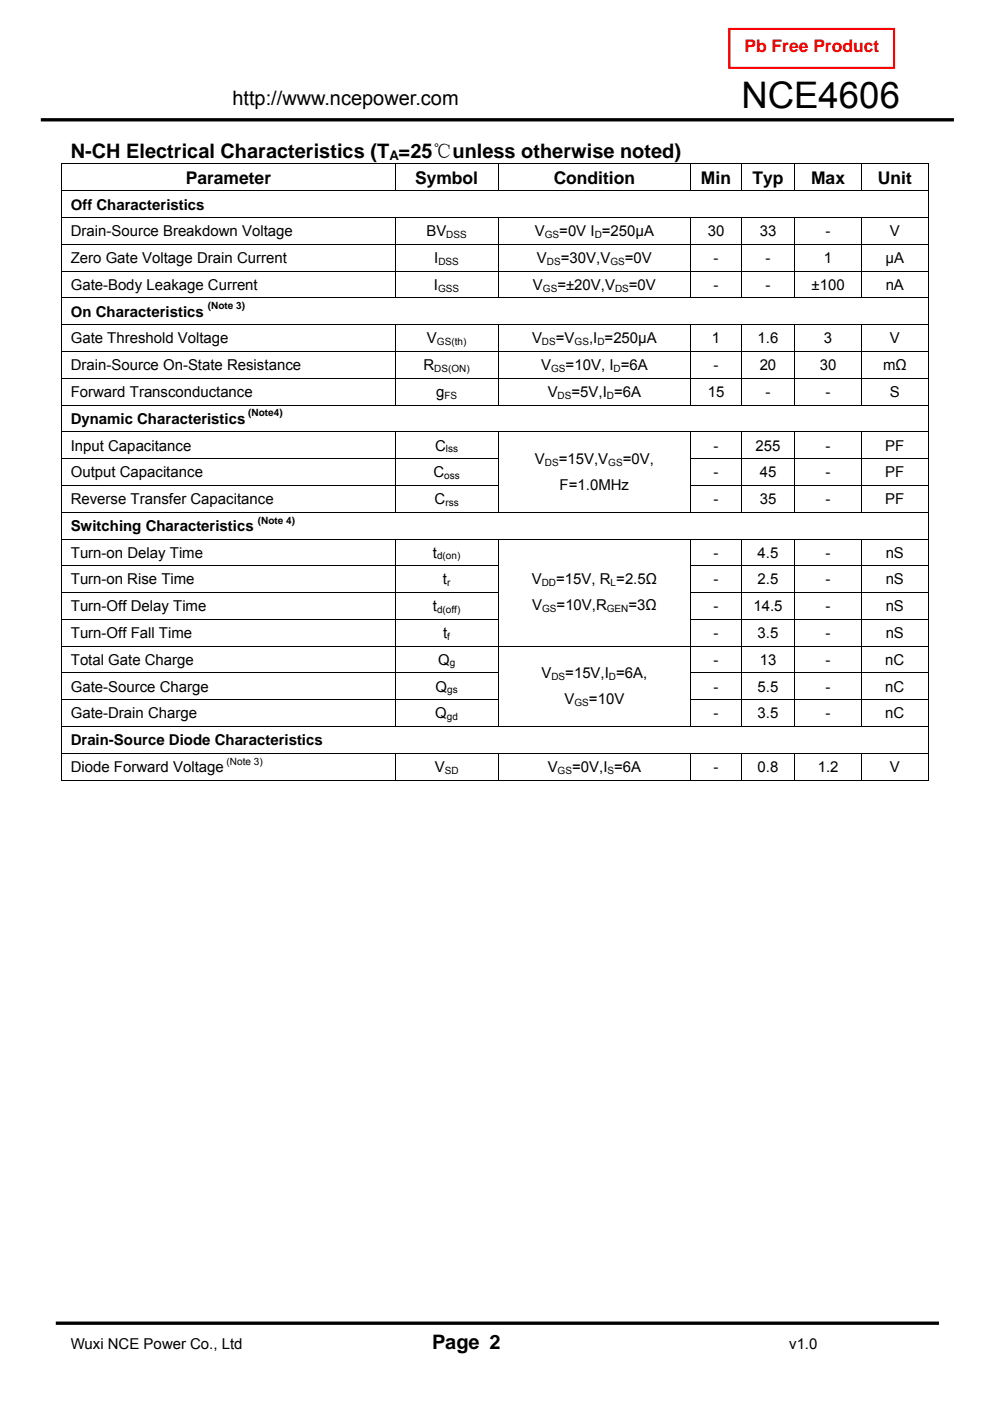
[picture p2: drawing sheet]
<svg xmlns="http://www.w3.org/2000/svg" width="210mm" height="297mm" viewBox="0 0 210 297" stroke-linecap="round" stroke-linejoin="round" font-family="sans-serif">
<defs><g id="words">
<text font-size="7.8" x="157.2" y="22.9">NCE4606</text>
<g font-size="4.2">
<text x="49.3" y="22.3">http://www.ncepower.com</text>
<text x="15" y="33.5">N-CH Electrical Characteristics (T =25℃unless otherwise noted)</text>
<text x="91.6" y="286.1">Page 2</text>
</g>
<text font-size="3.7" fill="#f00" x="157.9" y="11.1">Pb Free Product</text>
<g font-size="3.7">
<text x="39.4" y="39">Parameter</text>
<text x="88.1" y="39">Symbol</text>
<text x="117.4" y="39">Condition</text>
<text x="148.7" y="39">Min</text>
<text x="159.6" y="39">Typ</text>
<text x="172" y="39">Max</text>
<text x="186.2" y="39">Unit</text>
</g>
<g font-size="3.2">
<text x="15" y="44.4">Off Characteristics</text>
<text x="15" y="50.1">Drain-Source Breakdown Voltage</text>
<text x="90.4" y="50.1">BV</text>
<text x="113.4" y="50.1">V</text>
<text x="118.6" y="50.1">=0V I =250μA</text>
<text x="150.1" y="50.1">30</text>
<text x="161.1" y="50.1">33</text>
<text x="175.1" y="50.1">-</text>
<text x="188.8" y="50.1">V</text>
<text x="15" y="55.8">Zero Gate Voltage Drain Current</text>
<text x="92.1" y="55.8">I</text>
<text x="113.9" y="55.8">V</text>
<text x="119" y="55.8">=30V,V</text>
<text x="132.5" y="55.8">=0V</text>
<text x="151.4" y="55.8">-</text>
<text x="162.4" y="55.8">-</text>
<text x="174.8" y="55.8">1</text>
<text x="187.8" y="55.8">μA</text>
<text x="15" y="61.4">Gate-Body Leakage Current</text>
<text x="92" y="61.4">I</text>
<text x="113" y="61.4">V</text>
<text x="118.2" y="61.4">=±20V,V</text>
<text x="133.4" y="61.4">=0V</text>
<text x="151.3" y="61.4">-</text>
<text x="162.4" y="61.4">-</text>
<text x="172.1" y="61.4">±100</text>
<text x="187.9" y="61.4">nA</text>
<text x="15" y="67.2">On Characteristics</text>
<text x="15" y="72.8">Gate Threshold Voltage</text>
<text x="90.5" y="72.8">V</text>
<text x="112.8" y="72.8">V</text>
<text x="117.9" y="72.8">=V</text>
<text x="124.9" y="72.8">,I =250μA</text>
<text x="151" y="72.8">1</text>
<text x="160.7" y="72.8">1.6</text>
<text x="174.7" y="72.8">3</text>
<text x="188.7" y="72.8">V</text>
<text x="15" y="78.5">Drain-Source On-State Resistance</text>
<text x="89.8" y="78.5">R</text>
<text x="114.8" y="78.5">V</text>
<text x="120" y="78.5">=10V, I =6A</text>
<text x="151.3" y="78.5">-</text>
<text x="161.1" y="78.5">20</text>
<text x="173.9" y="78.5">30</text>
<text x="187.3" y="78.5">mΩ</text>
<text x="15" y="84.2">Forward Transconductance</text>
<text x="15" y="89.9">Dynamic Characteristics</text>
<text x="92.5" y="84.2">g</text>
<text x="116.2" y="84.2">V</text>
<text x="121.2" y="84.2">=5V,I =6A</text>
<text x="150.1" y="84.2">15</text>
<text x="162.4" y="84.2">-</text>
<text x="175.1" y="84.2">-</text>
<text x="188.7" y="84.2">S</text>
<text x="15" y="95.5">Input Capacitance</text>
<text x="92.3" y="95.5">C</text>
<text x="151.3" y="95.5">-</text>
<text x="160.3" y="95.5">255</text>
<text x="175.1" y="95.5">-</text>
<text x="187.8" y="95.5">PF</text>
<text x="15" y="101.2">Output Capacitance</text>
<text x="91.9" y="101.2">C</text>
<text x="113.5" y="98.4">V</text>
<text x="118.5" y="98.4">=15V,V</text>
<text x="132.1" y="98.4">=0V,</text>
<text x="151.3" y="101.2">-</text>
<text x="161.1" y="101.2">45</text>
<text x="175.1" y="101.2">-</text>
<text x="187.8" y="101.2">PF</text>
<text x="15" y="106.9">Reverse Transfer Capacitance</text>
<text x="92.2" y="106.9">C</text>
<text x="118.7" y="103.9">F=1.0MHz</text>
<text x="151.3" y="106.9">-</text>
<text x="161.1" y="106.9">35</text>
<text x="175.1" y="106.9">-</text>
<text x="187.8" y="106.9">PF</text>
<text x="15" y="112.6">Switching Characteristics</text>
<text x="15" y="118.2">Turn-on Delay Time</text>
<text x="91.8" y="118.2">t</text>
<text x="151.3" y="118.2">-</text>
<text x="160.7" y="118.2">4.5</text>
<text x="175.1" y="118.2">-</text>
<text x="187.9" y="118.2">nS</text>
<text x="15" y="123.9">Turn-on Rise Time</text>
<text x="93.9" y="123.9">t</text>
<text x="112.8" y="123.9">V</text>
<text x="118" y="123.9">=15V, R =2.5Ω</text>
<text x="151.3" y="123.9">-</text>
<text x="160.7" y="123.9">2.5</text>
<text x="175.1" y="123.9">-</text>
<text x="187.9" y="123.9">nS</text>
<text x="15" y="129.6">Turn-Off Delay Time</text>
<text x="91.8" y="129.6">t</text>
<text x="112.9" y="129.4">V</text>
<text x="118" y="129.4">=10V,R</text>
<text x="133.3" y="129.4">=3Ω</text>
<text x="151.3" y="129.6">-</text>
<text x="159.8" y="129.6">14.5</text>
<text x="175.1" y="129.6">-</text>
<text x="187.9" y="129.6">nS</text>
<text x="15" y="135.3">Turn-Off Fall Time</text>
<text x="94" y="135.3">t</text>
<text x="151.3" y="135.3">-</text>
<text x="160.7" y="135.3">3.5</text>
<text x="175.1" y="135.3">-</text>
<text x="187.9" y="135.3">nS</text>
<text x="15" y="140.9">Total Gate Charge</text>
<text x="92.9" y="140.9">Q</text>
<text x="114.8" y="143.8">V</text>
<text x="119.9" y="143.8">=15V,I =6A,</text>
<text x="151.3" y="140.9">-</text>
<text x="161.1" y="140.9">13</text>
<text x="175.1" y="140.9">-</text>
<text x="187.8" y="140.9">nC</text>
<text x="15" y="146.6">Gate-Source Charge</text>
<text x="92.4" y="146.6">Q</text>
<text x="119.7" y="149.3">V</text>
<text x="124.9" y="149.3">=10V</text>
<text x="151.3" y="146.6">-</text>
<text x="160.7" y="146.6">5.5</text>
<text x="175.1" y="146.6">-</text>
<text x="187.8" y="146.6">nC</text>
<text x="15" y="152.3">Gate-Drain Charge</text>
<text x="92.3" y="152.3">Q</text>
<text x="151.3" y="152.3">-</text>
<text x="160.7" y="152.3">3.5</text>
<text x="175.1" y="152.3">-</text>
<text x="187.8" y="152.3">nC</text>
<text x="15" y="158">Drain-Source Diode Characteristics</text>
<text x="15" y="163.7">Diode Forward Voltage</text>
<text x="92.2" y="163.7">V</text>
<text x="116.2" y="163.7">V</text>
<text x="121.3" y="163.7">=0V,I =6A</text>
<text x="151.3" y="163.7">-</text>
<text x="160.7" y="163.7">0.8</text>
<text x="173.4" y="163.7">1.2</text>
<text x="188.7" y="163.7">V</text>
<text x="15" y="286.1">Wuxi NCE Power Co., Ltd</text>
<text x="167.4" y="286.1">v1.0</text>
</g>
<text font-size="2.8" x="82.6" y="34">A</text>
<g font-size="2.1">
<text x="94.7" y="50.4">DSS</text>
<text x="115.5" y="50.4">GS</text>
<text x="126.1" y="50.4">D</text>
<text x="93" y="56.1">DSS</text>
<text x="116" y="56.1">DS</text>
<text x="129.5" y="56.1">GS</text>
<text x="44.1" y="65.6">(Note 3)</text>
<text x="92.9" y="61.8">GSS</text>
<text x="115.1" y="61.8">GS</text>
<text x="130.5" y="61.8">DS</text>
<text x="92.7" y="73.2">GS(th)</text>
<text x="115" y="73.2">DS</text>
<text x="121.9" y="73.2">GS</text>
<text x="126.7" y="73.2">D</text>
<text x="92.1" y="78.8">DS(ON)</text>
<text x="116.9" y="78.8">GS</text>
<text x="130.1" y="78.8">D</text>
<text x="52.6" y="88.3">(Note4)</text>
<text x="94.3" y="84.5">FS</text>
<text x="118.3" y="84.5">DS</text>
<text x="128.7" y="84.5">D</text>
<text x="94.6" y="95.9">lss</text>
<text x="94.2" y="101.6">oss</text>
<text x="115.6" y="98.7">DS</text>
<text x="129" y="98.7">GS</text>
<text x="94.5" y="107.2">rss</text>
<text x="54.7" y="111">(Note 4)</text>
<text x="92.7" y="118.6">d(on)</text>
<text x="94.8" y="124.3">r</text>
<text x="114.9" y="124.3">DD</text>
<text x="129.5" y="124.3">L</text>
<text x="92.7" y="130">d(off)</text>
<text x="115" y="129.8">GS</text>
<text x="128.7" y="129.8">GEN</text>
<text x="94.8" y="135.6">f</text>
<text x="95.4" y="141.3">g</text>
<text x="94.8" y="147">gs</text>
<text x="116.9" y="144.1">DS</text>
<text x="121.9" y="149.6">GS</text>
<text x="129.2" y="144.1">D</text>
<text x="94.8" y="152.7">gd</text>
<text x="48" y="162.1">(Note 3)</text>
<text x="94.3" y="164">SD</text>
<text x="118.3" y="164">GS</text>
<text x="128.9" y="164">S</text>
</g>
</g></defs>
<path d="M8.7 25.4h193.6M11.8 280.5h187.4" fill="none" stroke="#000" stroke-width=".71" stroke-linecap="butt"/>
<path d="M154.7 6.1h34.9v8.3h-34.9z" fill="none" stroke="#f00" stroke-width=".44"/>
<path d="M13 34.7h.2v.1h-.2zM196.8 34.7h.2v.1h-.2zM196.8 165.3h.2v.2h-.2z" fill="#000"/>
<g fill="none" stroke="#000" stroke-width=".21">
<path d="M13 34.8h184M13.1 34.8v5.6M83.8 34.8v5.6M105.7 34.8v5.6M146.5 34.8v5.6M157.2 34.8v5.6M168.6 34.8v5.6M182.7 34.8v5.6M196.9 34.8v5.6M13 40.4h184M13 46.1h184M13 51.8h184"/>
<path d="M13 57.5h184M13.1 40.5v5.5M13.1 46.2v5.5M13.1 51.9v5.5M13.1 57.6v5.5M83.8 46.2v5.5M83.8 51.9v5.5M83.8 57.6v5.5M105.7 46.2v5.5M105.7 51.9v5.5M105.7 57.6v5.5M146.5 46.2v5.5"/>
<path d="M146.5 51.9v5.5M146.5 57.6v5.5M157.2 46.2v5.5M157.2 51.9v5.5M157.2 57.6v5.5M168.6 46.2v5.5M168.6 51.9v5.5M168.6 57.6v5.5M182.7 46.2v5.5M182.7 51.9v5.5M182.7 57.6v5.5M196.9 40.5v5.5"/>
<path d="M196.9 46.2v5.5M196.9 51.9v5.5M196.9 57.6v5.5M13 63.2h184M13 68.8h184M13 74.5h184M13.1 63.2v5.5M13.1 68.9v5.5M13.1 74.6v5.5M83.8 68.9v5.5M83.8 74.6v5.5M105.7 68.9v5.5"/>
<path d="M105.7 74.6v5.5M146.5 68.9v5.5M146.5 74.6v5.5M157.2 68.9v5.5M157.2 74.6v5.5M168.6 68.9v5.5M168.6 74.6v5.5M182.7 68.9v5.5M182.7 74.6v5.5M196.9 63.2v5.5M196.9 68.9v5.5M196.9 74.6v5.5"/>
<path d="M13 80.2h184M13 85.9h184M13 91.6h184M13 97.2h92.7M13.1 80.3v5.5M13.1 86v5.5M13.1 91.7v5.5M13.1 97.3v5.5M83.8 80.3v5.5M83.8 91.7v5.5M83.8 97.3v5.5M105.7 80.3v5.5"/>
<path d="M105.7 91.7v5.5M105.7 97.3v5.5M146.4 97.2h50.6M146.5 80.3v5.5M146.5 91.7v5.5M146.5 97.3v5.5M157.2 80.3v5.5M157.2 91.7v5.5M157.2 97.3v5.5M168.6 80.3v5.5M168.6 91.7v5.5M168.6 97.3v5.5"/>
<path d="M182.7 80.3v5.5M182.7 91.7v5.5M182.7 97.3v5.5M196.9 80.3v5.5M196.9 86v5.5M196.9 91.7v5.5M196.9 97.3v5.5M13 102.9h92.7M13 108.6h184M13 114.3h184M13 120h92.7M13.1 103v5.5"/>
<path d="M13.1 108.7v5.5M13.1 114.4v5.5M83.8 103v5.5M83.8 114.4v5.5M105.7 103v5.5M105.7 114.4v5.5M146.4 102.9h50.6M146.4 120h50.6M146.5 103v5.5M146.5 114.4v5.5M157.2 103v5.5M157.2 114.4v5.5"/>
<path d="M168.6 103v5.5M168.6 114.4v5.5M182.7 103v5.5M182.7 114.4v5.5M196.9 103v5.5M196.9 108.7v5.5M196.9 114.4v5.5M13 125.6h92.7M13 131.3h92.7M13 137h184M13.1 120v5.6M13.1 125.7v5.5"/>
<path d="M13.1 131.4v5.5M13.1 137.1v5.5M83.8 120v5.6M83.8 125.7v5.5M83.8 131.4v5.5M83.8 137.1v5.5M105.7 120v5.6M105.7 125.7v5.5M105.7 131.4v5.5M105.7 137.1v5.5M146.4 125.6h50.6M146.4 131.3h50.6"/>
<path d="M146.5 120v5.6M146.5 125.7v5.5M146.5 131.4v5.5M146.5 137.1v5.5M157.2 120v5.6M157.2 125.7v5.5M157.2 131.4v5.5M157.2 137.1v5.5M168.6 120v5.6M168.6 125.7v5.5M168.6 131.4v5.5M168.6 137.1v5.5"/>
<path d="M182.7 120v5.6M182.7 125.7v5.5M182.7 131.4v5.5M182.7 137.1v5.5M196.9 120v5.6M196.9 125.7v5.5M196.9 131.4v5.5M196.9 137.1v5.5M13 142.7h92.7M13 148.4h92.7M13 154h184M13 159.7h184"/>
<path d="M13.1 142.8v5.5M13.1 148.4v5.5M13.1 154.1v5.5M13.1 159.8v5.7M83.8 142.8v5.5M83.8 148.4v5.5M83.8 159.8v5.7M105.7 142.8v5.5M105.7 148.4v5.5M105.7 159.8v5.7M146.4 142.7h50.6M146.4 148.4h50.6"/>
<path d="M146.5 142.8v5.5M146.5 148.4v5.5M146.5 159.8v5.7M157.2 142.8v5.5M157.2 148.4v5.5M157.2 159.8v5.7M168.6 142.8v5.5M168.6 148.4v5.5M168.6 159.8v5.7M182.7 142.8v5.5M182.7 148.4v5.5M182.7 159.8v5.7"/>
<path d="M196.9 142.8v5.5M196.9 148.4v5.5M196.9 154.1v5.5M196.9 159.8v5.7M13 165.4h70.7M83.9 165.4h21.7M105.7 165.4h40.7M146.6 165.4h10.6M157.3 165.4h11.2M168.7 165.4h13.9M182.8 165.4h14"/>
</g>
<use href="#words"/>
</svg>
